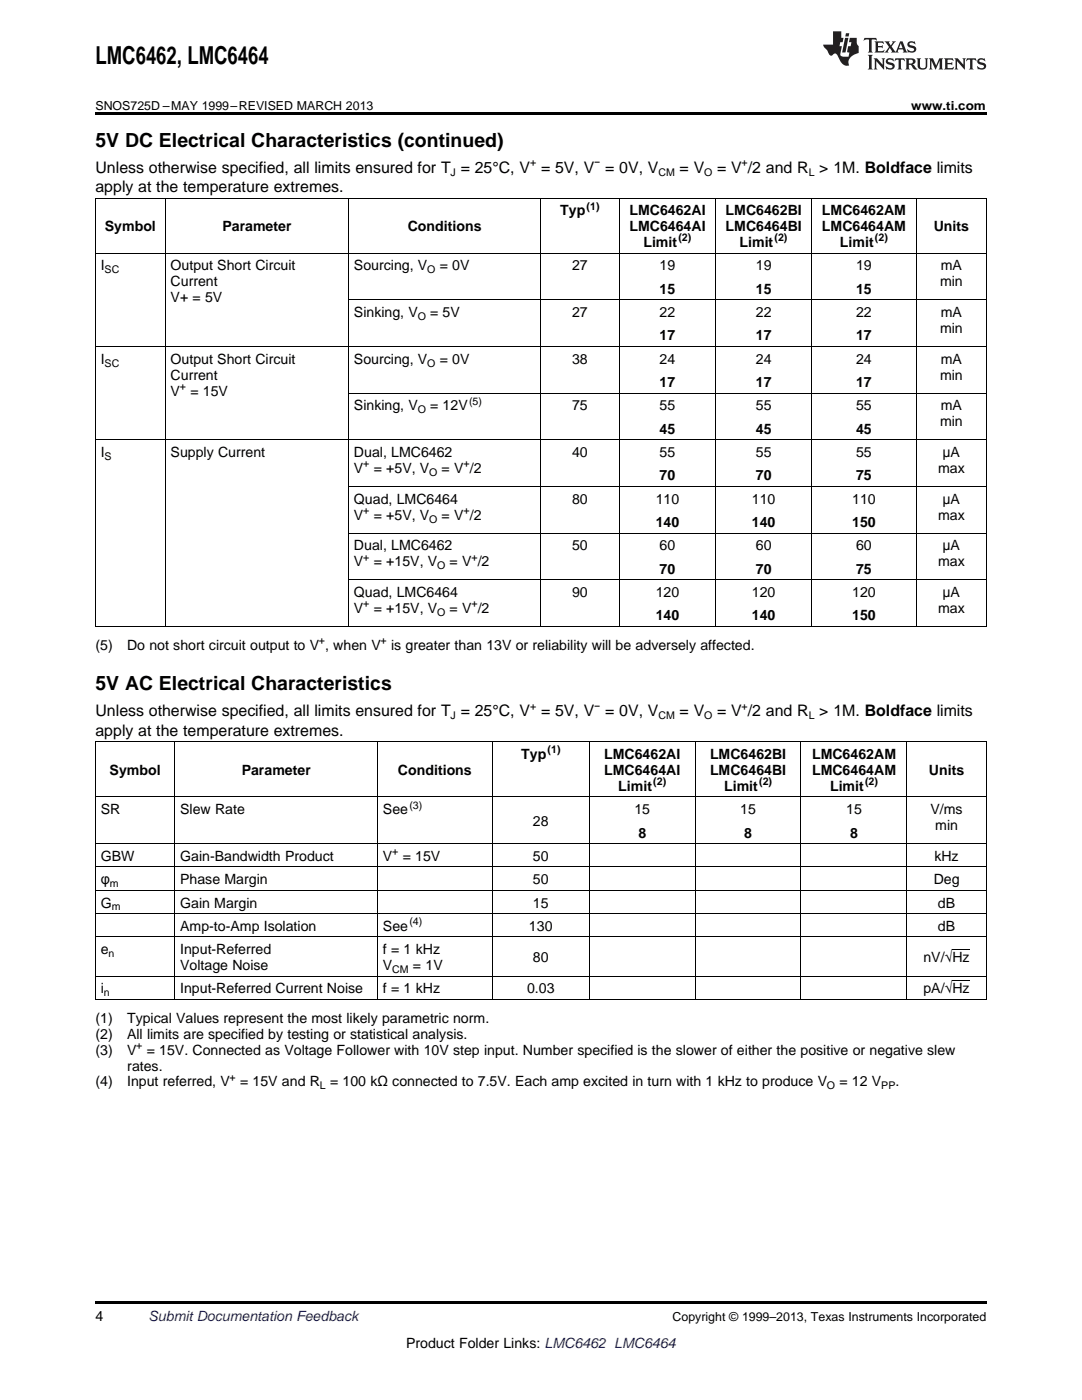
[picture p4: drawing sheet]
<svg xmlns="http://www.w3.org/2000/svg" width="216mm" height="279mm" viewBox="0 0 216 279" stroke-linecap="round" stroke-linejoin="round" font-family="sans-serif">
<defs><g id="words">
<text font-size="4.9" x="19" y="12.8">LMC6462, LMC6464</text>
<g font-size="3.9">
<text x="19" y="29.3">5V DC Electrical Characteristics (continued)</text>
<text x="19" y="137.8">5V AC Electrical Characteristics</text>
</g>
<g font-size="3.2">
<text x="19" y="34.4">Unless otherwise specified, all limits ensured for T = 25°C, V = 5V, V = 0V, V</text>
<text x="135.6" y="34.4">= V</text>
<text x="143.1" y="34.4">= V /2 and R &gt; 1M. Boldface limits</text>
<text x="19" y="38.3">apply at the temperature extremes.</text>
<text x="19" y="142.9">Unless otherwise specified, all limits ensured for T = 25°C, V = 5V, V = 0V, V</text>
<text x="135.6" y="142.9">= V</text>
<text x="143.1" y="142.9">= V /2 and R &gt; 1M. Boldface limits</text>
<text x="19" y="146.8">apply at the temperature extremes.</text>
</g>
<g font-size="2.8">
<text x="20.9" y="46.1">Symbol</text>
<text x="44.4" y="46.1">Parameter</text>
<text x="81.4" y="46.1">Conditions</text>
<text x="111.8" y="43">Typ</text>
<text x="125.6" y="43">LMC6462AI</text>
<text x="125.6" y="46.1">LMC6464AI</text>
<text x="144.8" y="43">LMC6462BI</text>
<text x="144.8" y="46.1">LMC6464BI</text>
<text x="164" y="43">LMC6462AM</text>
<text x="164" y="46.1">LMC6464AM</text>
<text x="186.3" y="46.1">Units</text>
<text x="20.1" y="54">I</text>
<text x="34" y="54">Output Short Circuit</text>
<text x="70.6" y="54">Sourcing, V</text>
<text x="87.7" y="54">= 0V</text>
<text x="114.2" y="54">27</text>
<text x="128.4" y="49.3">Limit</text>
<text x="131.6" y="54">19</text>
<text x="147.6" y="49.3">Limit</text>
<text x="150.8" y="54">19</text>
<text x="167.6" y="49.3">Limit</text>
<text x="170.8" y="54">19</text>
<text x="187.7" y="54">mA</text>
<text x="34" y="57.2">Current</text>
<text x="131.6" y="58.6">15</text>
<text x="150.8" y="58.6">15</text>
<text x="170.8" y="58.6">15</text>
<text x="187.6" y="57.2">min</text>
<text x="34" y="60.3">V+ = 5V</text>
<text x="70.6" y="63.3">Sinking, V</text>
<text x="85.8" y="63.3">= 5V</text>
<text x="114.2" y="63.3">27</text>
<text x="131.6" y="63.3">22</text>
<text x="150.8" y="63.3">22</text>
<text x="170.8" y="63.3">22</text>
<text x="187.7" y="63.3">mA</text>
<text x="131.6" y="67.9">17</text>
<text x="150.8" y="67.9">17</text>
<text x="170.8" y="67.9">17</text>
<text x="187.6" y="66.5">min</text>
<text x="20.1" y="72.6">I</text>
<text x="34" y="72.6">Output Short Circuit</text>
<text x="34" y="75.8">Current</text>
<text x="70.6" y="72.6">Sourcing, V</text>
<text x="87.7" y="72.6">= 0V</text>
<text x="114.2" y="72.6">38</text>
<text x="131.6" y="72.6">24</text>
<text x="131.6" y="77.3">17</text>
<text x="150.8" y="72.6">24</text>
<text x="150.8" y="77.3">17</text>
<text x="170.8" y="72.6">24</text>
<text x="170.8" y="77.3">17</text>
<text x="187.6" y="75.8">min</text>
<text x="187.7" y="72.6">mA</text>
<text x="34" y="79">V</text>
<text x="38" y="79">= 15V</text>
<text x="70.6" y="81.9">Sinking, V</text>
<text x="85.8" y="81.9">= 12V</text>
<text x="114.2" y="81.9">75</text>
<text x="131.6" y="81.9">55</text>
<text x="150.8" y="81.9">55</text>
<text x="170.8" y="81.9">55</text>
<text x="187.7" y="81.9">mA</text>
<text x="131.6" y="86.6">45</text>
<text x="150.8" y="86.6">45</text>
<text x="170.8" y="86.6">45</text>
<text x="187.6" y="85.1">min</text>
<text x="20.1" y="91.2">I</text>
<text x="34" y="91.2">Supply Current</text>
<text x="70.6" y="91.2">Dual, LMC6462</text>
<text x="70.6" y="94.4">V</text>
<text x="74.6" y="94.4">= +5V, V</text>
<text x="88.1" y="94.4">= V /2</text>
<text x="114.2" y="91.2">40</text>
<text x="131.6" y="91.2">55</text>
<text x="131.6" y="95.9">70</text>
<text x="150.8" y="91.2">55</text>
<text x="150.8" y="95.9">70</text>
<text x="170.8" y="91.2">55</text>
<text x="170.8" y="95.9">75</text>
<text x="187.2" y="94.4">max</text>
<text x="188.1" y="91.2">μA</text>
<text x="70.6" y="100.5">Quad, LMC6464</text>
<text x="114.2" y="100.5">80</text>
<text x="130.8" y="100.5">110</text>
<text x="150" y="100.5">110</text>
<text x="170" y="100.5">110</text>
<text x="188.1" y="100.5">μA</text>
<text x="70.6" y="103.7">V</text>
<text x="74.6" y="103.7">= +5V, V</text>
<text x="88.1" y="103.7">= V /2</text>
<text x="130.8" y="105.2">140</text>
<text x="150" y="105.2">140</text>
<text x="170" y="105.2">150</text>
<text x="187.2" y="103.7">max</text>
<text x="70.6" y="109.9">Dual, LMC6462</text>
<text x="70.6" y="113">V</text>
<text x="74.6" y="113">= +15V, V</text>
<text x="89.7" y="113">= V /2</text>
<text x="114.2" y="109.9">50</text>
<text x="131.6" y="109.9">60</text>
<text x="150.8" y="109.9">60</text>
<text x="170.8" y="109.9">60</text>
<text x="187.2" y="113">max</text>
<text x="188.1" y="109.9">μA</text>
<text x="70.6" y="119.2">Quad, LMC6464</text>
<text x="114.2" y="119.2">90</text>
<text x="130.8" y="119.2">120</text>
<text x="131.6" y="114.5">70</text>
<text x="150" y="119.2">120</text>
<text x="150.8" y="114.5">70</text>
<text x="170" y="119.2">120</text>
<text x="170.8" y="114.5">75</text>
<text x="188.1" y="119.2">μA</text>
<text x="70.6" y="122.3">V</text>
<text x="74.6" y="122.3">= +15V, V</text>
<text x="89.7" y="122.3">= V /2</text>
<text x="130.8" y="123.8">140</text>
<text x="150" y="123.8">140</text>
<text x="170" y="123.8">150</text>
<text x="187.2" y="122.3">max</text>
<text x="19" y="129.7">(5)</text>
<text x="25.4" y="129.7">Do not short circuit output to V , when V</text>
<text x="78" y="129.7">is greater than 13V or reliability will be adversely affected.</text>
<text x="21.9" y="154.7">Symbol</text>
<text x="48.2" y="154.7">Parameter</text>
<text x="79.4" y="154.7">Conditions</text>
<text x="104" y="151.5">Typ</text>
<text x="120.5" y="151.5">LMC6462AI</text>
<text x="120.5" y="154.7">LMC6464AI</text>
<text x="141.7" y="151.5">LMC6462BI</text>
<text x="141.7" y="154.7">LMC6464BI</text>
<text x="162" y="151.5">LMC6462AM</text>
<text x="162" y="154.7">LMC6464AM</text>
<text x="185.3" y="154.7">Units</text>
<text x="123.4" y="157.8">Limit</text>
<text x="144.5" y="157.8">Limit</text>
<text x="165.6" y="157.8">Limit</text>
<text x="20.1" y="162.5">SR</text>
<text x="35.9" y="162.5">Slew Rate</text>
<text x="76.4" y="162.5">See</text>
<text x="106.3" y="164.8">28</text>
<text x="126.6" y="162.5">15</text>
<text x="127.4" y="167.1">8</text>
<text x="147.7" y="162.5">15</text>
<text x="148.5" y="167.1">8</text>
<text x="168.8" y="162.5">15</text>
<text x="169.7" y="167.1">8</text>
<text x="185.7" y="162.5">V/ms</text>
<text x="186.6" y="165.7">min</text>
<text x="20.1" y="171.8">GBW</text>
<text x="35.9" y="171.8">Gain-Bandwidth Product</text>
<text x="76.4" y="171.8">V</text>
<text x="80.4" y="171.8">= 15V</text>
<text x="106.3" y="171.8">50</text>
<text x="186.4" y="171.8">kHz</text>
<text x="20.1" y="176.5">φ</text>
<text x="35.9" y="176.5">Phase Margin</text>
<text x="106.3" y="176.5">50</text>
<text x="186.3" y="176.5">Deg</text>
<text x="20.1" y="181.1">G</text>
<text x="35.9" y="181.1">Gain Margin</text>
<text x="35.9" y="185.8">Amp-to-Amp Isolation</text>
<text x="76.4" y="185.8">See</text>
<text x="105.6" y="185.8">130</text>
<text x="106.3" y="181.1">15</text>
<text x="187.1" y="181.1">dB</text>
<text x="187.1" y="185.8">dB</text>
<text x="20.1" y="190.4">e</text>
<text x="35.9" y="190.4">Input-Referred</text>
<text x="76.4" y="190.4">f = 1 kHz</text>
<text x="35.9" y="193.6">Voltage Noise</text>
<text x="76.4" y="193.6">V</text>
<text x="82.4" y="193.6">= 1V</text>
<text x="106.3" y="192">80</text>
<text x="184.3" y="192">nV/√Hz</text>
<text x="20.1" y="198.3">i</text>
<text x="35.9" y="198.3">Input-Referred Current Noise</text>
<text x="76.4" y="198.3">f = 1 kHz</text>
<text x="105.2" y="198.3">0.03</text>
<text x="184.3" y="198.3">pA/√Hz</text>
<text x="19" y="204.1">(1)</text>
<text x="19" y="207.3">(2)</text>
<text x="25.4" y="204.1">Typical Values represent the most likely parametric norm.</text>
<text x="25.4" y="207.3">All limits are specified by testing or statistical analysis.</text>
<text x="19" y="210.5">(3)</text>
<text x="25.4" y="210.5">V</text>
<text x="25.4" y="213.6">rates.</text>
<text x="29.3" y="210.5">= 15V. Connected as Voltage Follower with 10V step input. Number specified is the slower of either the positive or negative slew</text>
<text x="19" y="216.8">(4)</text>
<text x="25.4" y="216.8">Input referred, V</text>
<text x="47.9" y="216.8">= 15V and R</text>
<text x="65.9" y="216.8">= 100 kΩ connected to 7.5V. Each amp excited in turn with 1 kHz to produce V</text>
<text x="167.5" y="216.8">= 12 V</text>
<text x="178.7" y="216.8">.</text>
<text x="19" y="263.6">4</text>
<text x="81" y="269">Product Folder Links: LMC6462 LMC6464</text>
</g>
<text font-size="2.8" fill="#0000c8" x="29.6" y="263.6">Submit Documentation Feedback</text>
<g font-size="2.5">
<text x="19" y="21.9">SNOS725D –MAY 1999–REVISED MARCH 2013</text>
<text x="181.8" y="21.9">www.ti.com</text>
<text x="134.2" y="263.6">Copyright © 1999–2013, Texas Instruments Incorporated</text>
</g>
<g font-size="2.1">
<text x="89.9" y="35.1">J</text>
<text x="105.8" y="33.2">+</text>
<text x="118.6" y="33.2">−</text>
<text x="131.4" y="35.1">CM</text>
<text x="140.5" y="35.1">O</text>
<text x="148" y="33.2">+</text>
<text x="161.4" y="35.1">L</text>
<text x="117.1" y="41.8">(1)</text>
<text x="135.4" y="48.2">(2)</text>
<text x="154.6" y="48.2">(2)</text>
<text x="174.6" y="48.2">(2)</text>
<text x="20.9" y="54.5">SC</text>
<text x="85.3" y="54.5">O</text>
<text x="83.4" y="63.9">O</text>
<text x="20.9" y="73.2">SC</text>
<text x="35.9" y="77.8">+</text>
<text x="85.3" y="73.2">O</text>
<text x="83.4" y="82.5">O</text>
<text x="93.6" y="80.8">(5)</text>
<text x="20.9" y="91.8">S</text>
<text x="72.5" y="93.3">+</text>
<text x="85.7" y="95">O</text>
<text x="92.5" y="93.3">+</text>
<text x="72.5" y="102.6">+</text>
<text x="85.7" y="104.3">O</text>
<text x="92.5" y="102.6">+</text>
<text x="72.5" y="111.9">+</text>
<text x="87.2" y="113.6">O</text>
<text x="94.1" y="111.9">+</text>
<text x="72.5" y="121.2">+</text>
<text x="87.2" y="122.9">O</text>
<text x="94.1" y="121.2">+</text>
<text x="63.6" y="128.6">+</text>
<text x="75.9" y="128.6">+</text>
<text x="89.9" y="143.6">J</text>
<text x="105.8" y="141.7">+</text>
<text x="118.6" y="141.7">−</text>
<text x="131.4" y="143.6">CM</text>
<text x="140.5" y="143.6">O</text>
<text x="148" y="141.7">+</text>
<text x="161.4" y="143.6">L</text>
<text x="109.3" y="150.4">(1)</text>
<text x="81.7" y="161.4">(3)</text>
<text x="130.4" y="156.7">(2)</text>
<text x="151.5" y="156.7">(2)</text>
<text x="172.6" y="156.7">(2)</text>
<text x="78.3" y="170.7">+</text>
<text x="21.9" y="177">m</text>
<text x="22.3" y="181.7">m</text>
<text x="81.7" y="184.6">(4)</text>
<text x="21.7" y="191">n</text>
<text x="78.3" y="194.2">CM</text>
<text x="20.7" y="198.8">n</text>
<text x="27.2" y="209.3">+</text>
<text x="45.8" y="215.7">+</text>
<text x="63.8" y="217.4">L</text>
<text x="165" y="217.4">O</text>
<text x="175.8" y="217.4">PP</text>
</g>
</g></defs>
<path d="M19 22.5h177.8v.5h-177.8zM19 259.7h177.8v.5h-177.8z" fill="#000"/>
<g fill="none" stroke="#000" stroke-width=".2">
<path d="M19 39.5h177.8M19.1 39.6v85.5M32.9 39.6v85.5M69.5 39.6v85.5M107.9 39.6v85.5M123.6 39.6v85.5M142.8 39.6v85.5M161.9 39.6v85.5M182.8 39.6v85.5M196.8 39.6v85.5M19 50.5h177.8M69.6 59.8h127.2"/>
<path d="M19 69.2h177.8M69.6 78.5h127.2M19 87.8h177.8M69.6 97.1h127.2M69.6 115.7h127.2M69.6 106.4h127.2M19 125h177.8M19 159h177.8M19 148h177.8M19.1 148.1v51.4M34.8 148.1v51.4M75.3 148.1v51.4"/>
<path d="M98.2 148.1v51.4M117.6 148.1v51.4M138.7 148.1v51.4M159.8 148.1v51.4M180.9 148.1v51.4M196.8 148.1v51.4M19 177.7h177.8M19 173h177.8M19 168.4h177.8M19 199.5h177.8M19 194.8h177.8M19 187h177.8"/>
<path d="M19 182.3h177.8"/>
</g>
<g fill="#231f20">
<path d="M172.5 7.6l-.1 .5 .4-.2h.6v.1v2.1l-.2 .4h.9l-.2-.4v-2.1l.1-.1h.5l.5 .2-.2-.5zM174.5 8.3l.2 .3v1.5l-.2 .4h1.8l.2-.6a1.04 1.04 0 0 1-1.3 .2v-.7h.6l.3 .2v-.6l-.3 .2h-.6v-.6l.8-.1 .4 .3-.2-.5zM176.5 8.3l.9 1.1-.9 1.1h.8l-.2-.2 .4-.7 .5 .7-.2 .2h1.5l-.2-.2 .2-.4h.9l.1 .4-.2 .2h1l-.3-.3-.7-1.9h-.5l-.9 2-.8-1 .9-1h-.8l.1 .3-.4 .5-.3-.6 .1-.2zM179.7 8.6l.4 1h-.7zM181.3 8.4a.63 .63 0 0 0-.2 .7 .63 .63 0 0 0 .6 .4l.6 .2 .1 .2a.75 .75 0 0 1-.7 .4 .75 .75 0 0 1-.6-.5l.1 .7 .1-.1a1.11 1.11 0 0 0 1.5-.6 1.13 1.13 0 0 0-1.2-.8l-.1-.4a1.04 1.04 0 0 1 1.2 .2l-.2-.5-.2 .1-.4-.2zM173.2 10.9l.2 .4v2.2l-.2 .4h1l-.3-.4v-2.2l.3-.4zM174.3 11.6l.3 .4v1.5l-.3 .4h.8l-.2-.4v-1.3l1.5 1.7v-1.9l.2-.4h-.7l.2 .4v.9l-1.1-1.3zM177 11.8a.62 .62 0 0 0-.2 .7 .62 .62 0 0 0 .6 .4l.6 .1 .1 .3a.76 .76 0 0 1-.7 .3 .76 .76 0 0 1-.7-.4l.2 .7 .1-.1a1.11 1.11 0 0 0 1.5-.6 1.13 1.13 0 0 0-1.2-.8l-.1-.4a1.04 1.04 0 0 1 1.2 .2l-.2-.6-.2 .1-.5-.1zM178.7 11.6l-.2 .6a.61 .61 0 0 1 .8-.3v1.6l-.2 .4h.9l-.2-.4v-1.6a.63 .63 0 0 1 .7 .3l-.1-.6zM180.6 11.6l.3 .4v1.5l-.3 .4h1l-.2-.2-.1-.8 .6 .2a.76 .76 0 0 0 1.2 .7l-1-1a.58 .58 0 0 0 .6-.5 .58 .58 0 0 0-.5-.6zM181.4 11.9h.1a.45 .45 0 0 1 .5 .1 .45 .45 0 0 1 .1 .5l-.8 .2zM182.9 11.6l.2 .2a2.17 2.17 0 0 0 .3 1.9 .99 .99 0 0 0 1.6-.6v-1.1l.2-.4h-.7l.2 .2a1.92 1.92 0 0 1-.2 1.8 .6 .6 0 0 1-.9-.5v-1.1l.2-.4zM185.4 11.6l.2 .4v1.5l-.2 .4h.7l-.2-.4v-1.4l.8 1.8 .8-1.8v1.4l-.2 .4h.9l-.2-.4v-1.5l.2-.4h-.8l-.6 1.5-.6-1.5zM188.4 11.6l.2 .4v1.5l-.2 .4h1.8l.1-.6a1.04 1.04 0 0 1-1.2 .1v-.6h.5l.4 .2v-.6l-.4 .2h-.5v-.7h.8l.3 .3-.1-.6zM190.5 11.6l.2 .4v1.5l-.2 .4h.7l-.2-.4v-1.3l1.5 1.7v-1.9l.2-.4h-.7l.2 .4v.9l-1.1-1.3zM192.9 11.6l-.1 .6a.61 .61 0 0 1 .7-.3l.1 1.6-.3 .4h1l-.3-.4 .1-1.6a.63 .63 0 0 1 .7 .3l-.1-.6zM195.2 11.8a.62 .62 0 0 0-.2 .7 .62 .62 0 0 0 .6 .4l.6 .1 .1 .3a.76 .76 0 0 1-.7 .3 .76 .76 0 0 1-.6-.4l.1 .7 .1-.1a1.11 1.11 0 0 0 1.6-.6 1.13 1.13 0 0 0-1.3-.8l-.1-.4a1.04 1.04 0 0 1 1.2 .2l-.1-.6-.2 .1-.5-.1z"/>
<path d="M166.2 6.3v2.6h-1.9v.4l.8 .9a.91 .91 0 0 0 1 .8 .56 .56 0 0 1 .5-.3 .56 .56 0 0 1 .5 .3l.4 .8a1.53 1.53 0 0 0 1.9 1.2 1.54 1.54 0 0 1 1-2.1l.9-.3v-1.4a1.52 1.52 0 0 1-.4-1.6h-1.3l-.2 .8h.5l-.2 .8h-.5l-.1 1v.2l.4 .1-.2 .8a1.93 1.93 0 0 1-1.6-.3l.3-1.8h-.5l.2-.8h.4l.2-.8h-.4v-1.3zM168.6 7.6l-.6 2.9h.7l.6-2.9zM168.8 6.6l-.1 .7h.6l.2-.7z"/>
</g>
<path d="M190 195.8h3.5M190 189.5h3.5" fill="none" stroke="#000" stroke-width=".2"/>
<use href="#words"/>
</svg>
